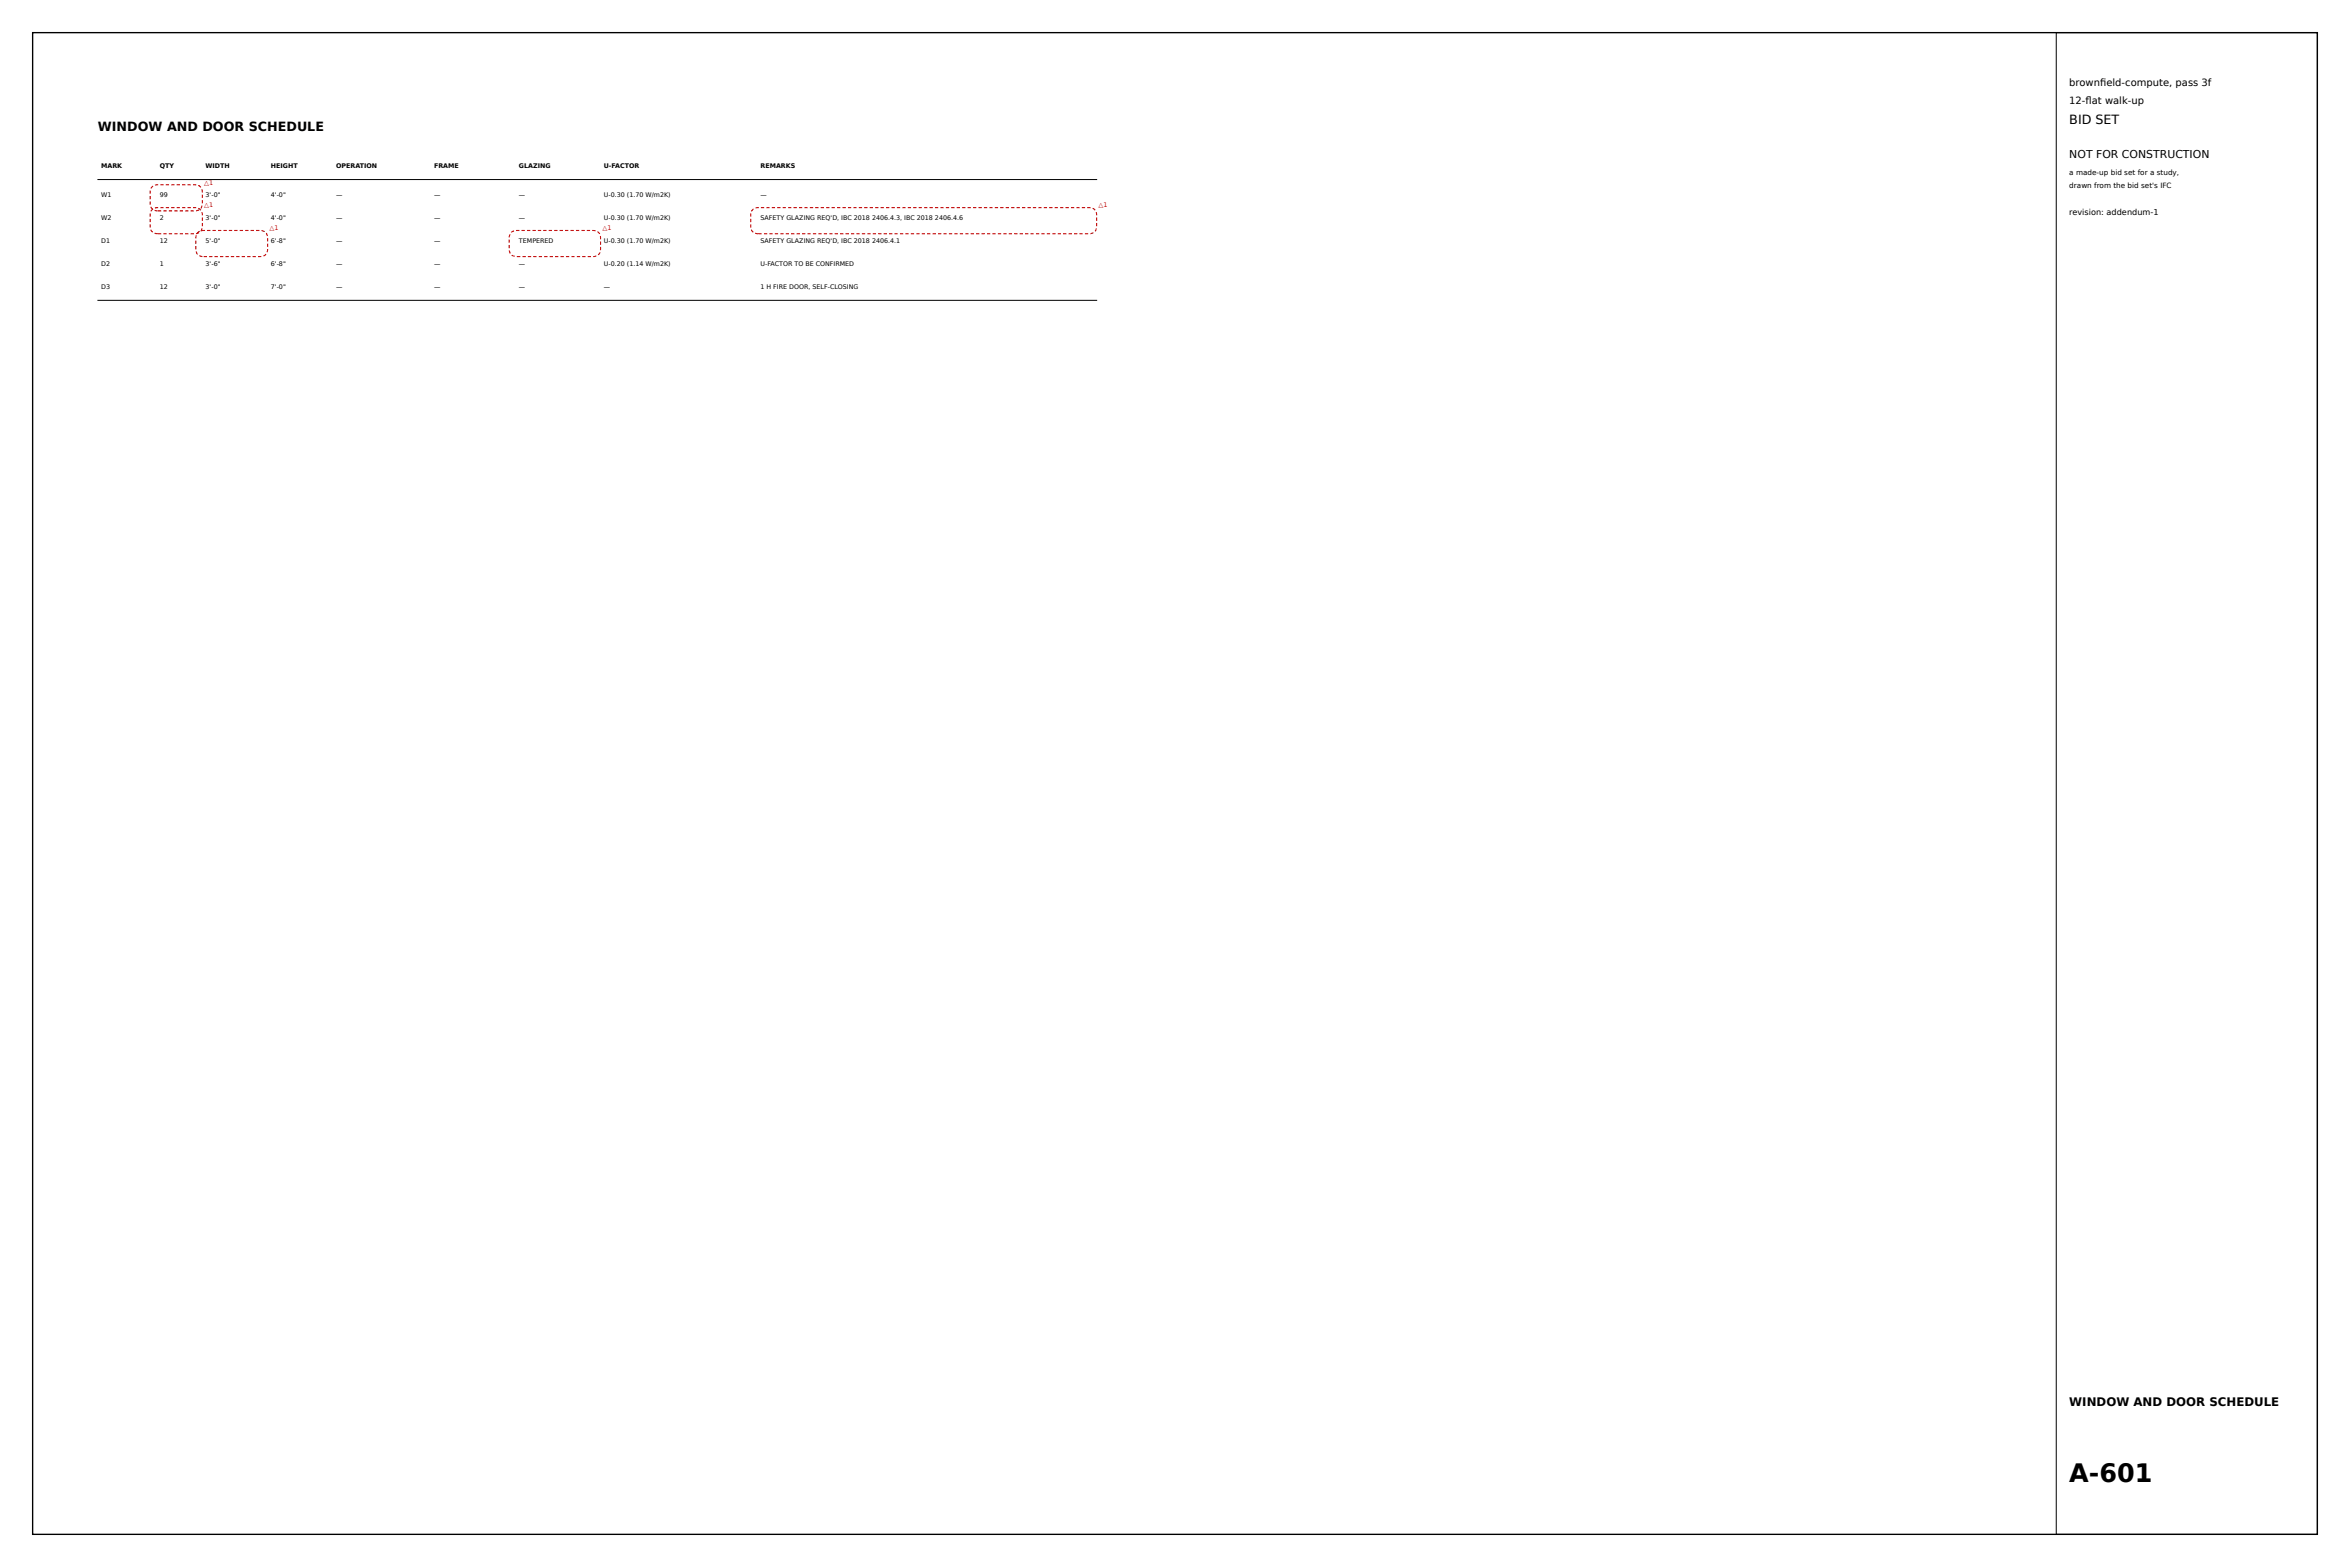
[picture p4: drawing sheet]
<svg xmlns="http://www.w3.org/2000/svg" width="914mm" height="610mm" viewBox="0 0 914 610" stroke-linecap="round" stroke-linejoin="round" font-family="sans-serif">
<defs><g id="words">
<text font-size="9.9" x="805.2" y="576.5">A-601</text>
<g font-size="4.9">
<text x="38.1" y="50.8">WINDOW AND DOOR SCHEDULE</text>
<text x="805.2" y="48.2">BID SET</text>
</g>
<text font-size="4.6" x="805.2" y="547">WINDOW AND DOOR SCHEDULE</text>
<text font-size="4.2" x="805.2" y="61.6">NOT FOR CONSTRUCTION</text>
<g font-size="3.9">
<text x="805.2" y="33.4">brownfeld-compute, pass 3f</text>
<text x="817.2" y="33.4">i</text>
<text x="805.2" y="40.4">12-fat walk-up</text>
<text x="811.5" y="40.4">l</text>
</g>
<text font-size="3.2" x="805.2" y="83.7">revision: addendum-1</text>
<g font-size="2.8">
<text x="805.2" y="68.2">a made-up bid set for a study,</text>
<text x="805.2" y="73.3">drawn from the bid set's IFC</text>
</g>
<g font-size="2.5">
<text x="39.4" y="65.4">MARK</text>
<text x="62.2" y="65.4">QTY</text>
<text x="80" y="65.4">WIDTH</text>
<text x="105.4" y="65.4">HEIGHT</text>
<text x="130.8" y="65.4">OPERATION</text>
<text x="168.9" y="65.4">FRAME</text>
<text x="201.9" y="65.4">GLAZING</text>
<text x="234.9" y="65.4">U-FACTOR</text>
<text x="295.9" y="65.4">REMARKS</text>
<text x="39.4" y="76.8">W1</text>
<text x="62.2" y="76.8">99</text>
<text x="80" y="76.8">3'-0&quot;</text>
<text x="105.4" y="76.8">4'-0&quot;</text>
<text x="130.8" y="76.8">—</text>
<text x="168.9" y="76.8">—</text>
<text x="201.9" y="76.8">—</text>
<text x="234.9" y="76.8">U-0.30 (1.70 W/m2K)</text>
<text x="295.9" y="76.8">—</text>
<text x="39.4" y="85.7">W2</text>
<text x="62.2" y="85.7">2</text>
<text x="80" y="85.7">3'-0&quot;</text>
<text x="105.4" y="85.7">4'-0&quot;</text>
<text x="130.8" y="85.7">—</text>
<text x="168.9" y="85.7">—</text>
<text x="201.9" y="85.7">—</text>
<text x="234.9" y="85.7">U-0.30 (1.70 W/m2K)</text>
<text x="295.9" y="85.7">SAFETY GLAZING REQ'D, IBC 2018 2406.4.3, IBC 2018 2406.4.6</text>
<text x="39.4" y="94.6">D1</text>
<text x="62.2" y="94.6">12</text>
<text x="80" y="94.6">5'-0&quot;</text>
<text x="105.4" y="94.6">6'-8&quot;</text>
<text x="130.8" y="94.6">—</text>
<text x="168.9" y="94.6">—</text>
<text x="201.9" y="94.6">TEMPERED</text>
<text x="234.9" y="94.6">U-0.30 (1.70 W/m2K)</text>
<text x="295.9" y="94.6">SAFETY GLAZING REQ'D, IBC 2018 2406.4.1</text>
<text x="39.4" y="103.5">D2</text>
<text x="62.2" y="103.5">1</text>
<text x="80" y="103.5">3'-6&quot;</text>
<text x="105.4" y="103.5">6'-8&quot;</text>
<text x="130.8" y="103.5">—</text>
<text x="168.9" y="103.5">—</text>
<text x="201.9" y="103.5">—</text>
<text x="234.9" y="103.5">U-0.20 (1.14 W/m2K)</text>
<text x="295.9" y="103.5">U-FACTOR TO BE CONFIRMED</text>
<text x="39.4" y="112.4">D3</text>
<text x="62.2" y="112.4">12</text>
<text x="80" y="112.4">3'-0&quot;</text>
<text x="105.4" y="112.4">7'-0&quot;</text>
<text x="130.8" y="112.4">—</text>
<text x="168.9" y="112.4">—</text>
<text x="201.9" y="112.4">—</text>
<text x="234.9" y="112.4">—</text>
<text x="295.9" y="112.4">1 H FIRE DOOR, SELF-CLOSING</text>
</g>
<g font-size="2.5" fill="#c00000">
<text x="79.5" y="71.8">△1</text>
<text x="79.5" y="80.7">△1</text>
<text x="427.5" y="80.7">△1</text>
<text x="104.9" y="89.6">△1</text>
<text x="234.4" y="89.6">△1</text>
</g>
</g></defs>
<path d="M12.7 12.7h889v584.2h-889z" fill="none" stroke="#000" stroke-width=".53"/>
<path d="M800.1 12.7h101.6v584.2h-101.6zM38.1 69.8h388.6M38.1 116.8h388.6" fill="none" stroke="#000" stroke-width=".39"/>
<path d="M59.2 72.6l.9-.5 1.4-.2h14.2a2.69 2.69 0 0 1 3 3v4.1a2.69 2.69 0 0 1-3 3h-14.2a2.69 2.69 0 0 1-3.1-3l.1-4.8zM59.2 81.5l.9-.5 1.4-.2h14.2a2.69 2.69 0 0 1 3 3v4.1a2.69 2.69 0 0 1-3 3h-14.2a2.69 2.69 0 0 1-3.1-3l.1-4.8zM77 90.4l.9-.5 1.3-.2h21.9a2.69 2.69 0 0 1 3 3v4.1a2.69 2.69 0 0 1-3 3h-21.9a2.69 2.69 0 0 1-3-3v-4.8zM198.9 90.4l.9-.5 1.4-.2h29.4a2.69 2.69 0 0 1 3.1 3v4.1a2.69 2.69 0 0 1-3.1 3h-29.4a2.69 2.69 0 0 1-3.1-3l.1-4.8zM292.9 81.5l.9-.5 1.3-.2h128.6a2.69 2.69 0 0 1 3 3v4.1a2.69 2.69 0 0 1-3 3h-128.6a2.69 2.69 0 0 1-3-3v-4.8z" fill="none" stroke="#c00000" stroke-width=".42" stroke-dasharray="1.3 .8" stroke-linecap="butt"/>
<use href="#words"/>
</svg>
